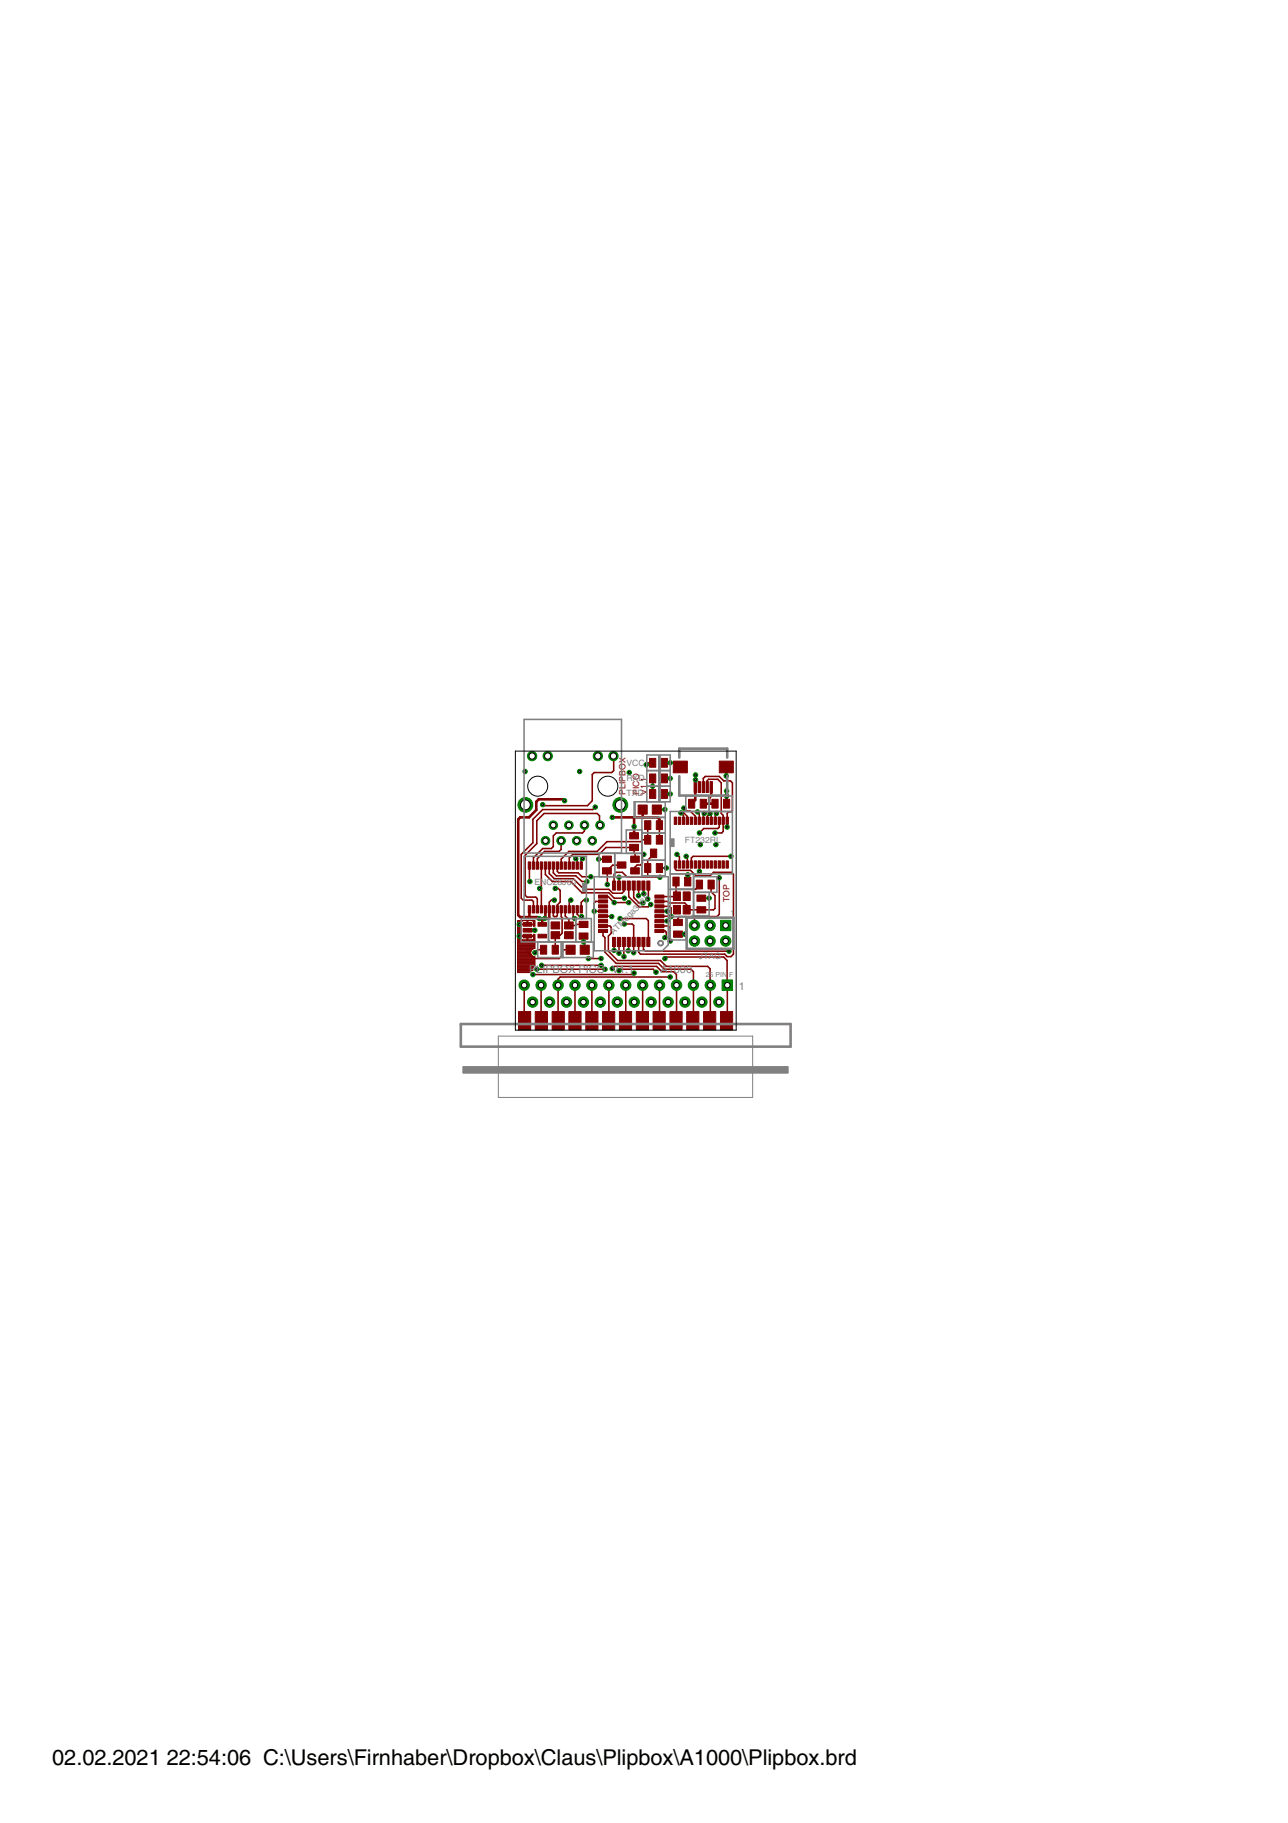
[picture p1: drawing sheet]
<svg xmlns="http://www.w3.org/2000/svg" width="210mm" height="297mm" viewBox="0 0 210 297" stroke-linecap="round" stroke-linejoin="round" font-family="sans-serif">
<defs><g id="words">
<g font-size="4.1">
<text x="8.5" y="287.5">02.02.2021</text>
<text x="27.2" y="287.5">22:54:06 C:\Users\Firnhaber\Dropbox\Claus\Plipbox\A1000\Plipbox.brd</text>
</g>
<g font-size="2.1" fill="#808080">
<text x="86.2" y="158.6">PLIPBOX PICO V1.1</text>
<text x="107.6" y="158.6">A1000</text>
<text x="120.4" y="161.3">1</text>
</g>
<g font-size="1.6" fill="#808080">
<text x="102.1" y="124.8">VCC</text>
<text x="102.1" y="127.3">RXD</text>
<text x="102.1" y="129.8">TXD</text>
<text x="111.6" y="137.3">FT232RL</text>
<text x="87.1" y="144.1">ENC28J60</text>
<text x="100" y="152.3" transform="rotate(-45 100 152.3)">ATMega328P</text>
<text x="113.9" y="156.2">JTAG</text>
</g>
<g font-size="1.6" fill="#800000">
<text x="101.9" y="129.5" transform="rotate(-90 101.9 129.5)">PLIPBOX</text>
<text x="104.1" y="129.5" transform="rotate(-90 104.1 129.5)">PICO</text>
<text x="105.4" y="129.5" transform="rotate(-90 105.4 129.5)">V1.1</text>
<text x="118.9" y="147" transform="rotate(-90 118.9 147)">TOP</text>
</g>
<g font-size="1.3" fill="#808080">
<text x="119.1" y="149">1</text>
<text x="115" y="159.1">25 PIN</text>
<text x="118.8" y="159.1">F</text>
</g>
</g></defs>
<g fill="#800000" stroke="#800000" stroke-width=".16">
<path d="M112.2 130.2h1v1.5h-1z"/>
<path d="M114.1 130.2h1v1.5h-1z"/>
<path d="M116 130.2h1v1.5h-1z"/>
<path d="M117.9 130.2h1v1.5h-1z"/>
<path d="M94.6 154h1.4v1.5h-1.4z"/>
<path d="M92.2 154h1.5v1.5h-1.5z"/>
<path d="M107.8 126.1h1v1.5h-1z"/>
<path d="M105.9 126.1h1v1.5h-1z"/>
<path d="M107.8 128.7h1v1.4h-1z"/>
<path d="M105.9 128.7h1v1.4h-1z"/>
<path d="M107.8 123.6h1v1.4h-1z"/>
<path d="M105.9 123.6h1v1.4h-1z"/>
<path d="M109.8 151.7h1.4v1h-1.4z"/>
<path d="M109.8 149.8h1.4v1h-1.4z"/>
<path d="M113.5 143.4h1v1.4h-1z"/>
<path d="M115.4 143.4h1v1.4h-1z"/>
<path d="M111.6 142.9h1v1.5h-1z"/>
<path d="M109.7 142.9h1v1.5h-1z"/>
<path d="M113.6 145.8h1.4v1.1h-1.4z"/>
<path d="M113.6 147.7h1.4v1.1h-1.4z"/>
<path d="M109.7 147.5h1.2v1.4h-1.2z"/>
<path d="M109.7 145.3h1.2v1.4h-1.2z"/>
<path d="M111.3 147.5h1.2v1.4h-1.2z"/>
<path d="M111.3 145.3h1.2v1.4h-1.2z"/>
<path d="M94.5 140.4h.4v1.2h-.4z"/>
<path d="M93.9 140.4h.4v1.2h-.4z"/>
<path d="M93.2 140.4h.4v1.2h-.4z"/>
<path d="M86.1 147.6h.4v1.2h-.4z"/>
<path d="M92.6 140.4h.4v1.2h-.4z"/>
<path d="M91.9 140.4h.4v1.2h-.4z"/>
<path d="M91.3 140.4h.4v1.2h-.4z"/>
<path d="M90.6 140.4h.4v1.2h-.4z"/>
<path d="M90 140.4h.4v1.2h-.4z"/>
<path d="M89.3 140.4h.4v1.2h-.4z"/>
<path d="M88.7 140.4h.4v1.2h-.4z"/>
<path d="M88 140.4h.4v1.2h-.4z"/>
<path d="M87.4 140.4h.4v1.2h-.4z"/>
<path d="M86.7 140.4h.4v1.2h-.4z"/>
<path d="M86.1 140.4h.4v1.2h-.4z"/>
<path d="M86.7 147.6h.4v1.2h-.4z"/>
<path d="M87.4 147.6h.4v1.2h-.4z"/>
<path d="M88 147.6h.4v1.2h-.4z"/>
<path d="M88.7 147.6h.4v1.2h-.4z"/>
<path d="M89.3 147.6h.4v1.2h-.4z"/>
<path d="M90 147.6h.4v1.2h-.4z"/>
<path d="M90.6 147.6h.4v1.2h-.4z"/>
<path d="M91.3 147.6h.4v1.2h-.4z"/>
<path d="M91.9 147.6h.4v1.2h-.4z"/>
<path d="M92.6 147.6h.4v1.2h-.4z"/>
<path d="M93.2 147.6h.4v1.2h-.4z"/>
<path d="M93.9 147.6h.4v1.2h-.4z"/>
<path d="M94.5 147.6h.4v1.2h-.4z"/>
<path d="M94.4 152h1.4v1h-1.4z"/>
<path d="M94.4 150.1h1.4v1h-1.4z"/>
<path d="M88.1 154h1v1.5h-1z"/>
<path d="M90 154h1v1.5h-1z"/>
<path d="M89.8 150.2h1.4v1.2h-1.4z"/>
<path d="M92 150.2h1.4v1.2h-1.4z"/>
<path d="M89.8 151.8h1.4v1.2h-1.4z"/>
<path d="M92 151.8h1.4v1.2h-1.4z"/>
<path d="M106 138.3h1v1.4h-1z"/>
<path d="M105.1 136.1h1v1.4h-1z"/>
<path d="M107 136.1h1v1.4h-1z"/>
<path d="M107 133.7h1v1.5h-1z"/>
<path d="M105.1 133.7h1v1.5h-1z"/>
<path d="M107 140.7h1v1.5h-1z"/>
<path d="M105.1 140.7h1v1.5h-1z"/>
<path d="M100.6 140.4h1.4v1.1h-1.4z"/>
<path d="M102.8 139.5h1.4v1h-1.4z"/>
<path d="M102.8 141.4h1.4v1h-1.4z"/>
<path d="M102.6 135.7h1.5v1h-1.5z"/>
<path d="M102.6 137.6h1.5v1h-1.5z"/>
<path d="M98.2 139.5h1.4v1h-1.4z"/>
<path d="M98.2 141.4h1.4v1h-1.4z"/>
<path d="M109.9 140.3h.4v1.2h-.4z"/>
<path d="M110.5 140.3h.4v1.2h-.4z"/>
<path d="M111.2 140.3h.4v1.2h-.4z"/>
<path d="M118.3 133.1h.4v1.2h-.4z"/>
<path d="M111.8 140.3h.4v1.2h-.4z"/>
<path d="M112.5 140.3h.4v1.2h-.4z"/>
<path d="M113.1 140.3h.4v1.2h-.4z"/>
<path d="M113.8 140.3h.4v1.2h-.4z"/>
<path d="M114.4 140.3h.4v1.2h-.4z"/>
<path d="M115.1 140.3h.4v1.2h-.4z"/>
<path d="M115.7 140.3h.4v1.2h-.4z"/>
<path d="M116.4 140.3h.4v1.2h-.4z"/>
<path d="M117 140.3h.4v1.2h-.4z"/>
<path d="M117.7 140.3h.3v1.2h-.3z"/>
<path d="M118.3 140.3h.4v1.2h-.4z"/>
<path d="M117.7 133.1h.3v1.2h-.3z"/>
<path d="M117 133.1h.4v1.2h-.4z"/>
<path d="M116.4 133.1h.4v1.2h-.4z"/>
<path d="M115.7 133.1h.4v1.2h-.4z"/>
<path d="M115.1 133.1h.4v1.2h-.4z"/>
<path d="M114.4 133.1h.4v1.2h-.4z"/>
<path d="M113.8 133.1h.4v1.2h-.4z"/>
<path d="M113.1 133.1h.4v1.2h-.4z"/>
<path d="M112.5 133.1h.4v1.2h-.4z"/>
<path d="M111.8 133.1h.4v1.2h-.4z"/>
<path d="M111.2 133.1h.4v1.2h-.4z"/>
<path d="M110.5 133.1h.4v1.2h-.4z"/>
<path d="M109.9 133.1h.4v1.2h-.4z"/>
<path d="M114.4 127.4h.4v1.7h-.4z"/>
<path d="M113.8 127.4h.4v1.7h-.4z"/>
<path d="M113.1 127.4h.4v1.7h-.4z"/>
<path d="M115.1 127.4h.3v1.7h-.3z"/>
<path d="M115.7 127.4h.4v1.7h-.4z"/>
<path d="M117.2 124h2.3v1.9h-2.3z"/>
<path d="M109.7 124h2.3v1.9h-2.3z"/>
<path d="M106.7 151.4h1.5v.5h-1.5z"/>
<path d="M106.7 150.6h1.5v.5h-1.5z"/>
<path d="M106.7 149.8h1.5v.5h-1.5z"/>
<path d="M106.7 149h1.5v.5h-1.5z"/>
<path d="M106.7 148.2h1.5v.5h-1.5z"/>
<path d="M106.7 147.4h1.5v.5h-1.5z"/>
<path d="M106.7 146.6h1.5v.5h-1.5z"/>
<path d="M106.7 145.8h1.5v.5h-1.5z"/>
<path d="M105.4 143.6h.5v1.4h-.5z"/>
<path d="M104.6 143.6h.5v1.4h-.5z"/>
<path d="M103.8 143.6h.5v1.4h-.5z"/>
<path d="M103 143.6h.5v1.4h-.5z"/>
<path d="M102.2 143.6h.5v1.4h-.5z"/>
<path d="M101.4 143.6h.5v1.4h-.5z"/>
<path d="M100.6 143.6h.5v1.4h-.5z"/>
<path d="M99.8 143.6h.5v1.4h-.5z"/>
<path d="M97.5 145.8h1.5v.5h-1.5z"/>
<path d="M97.5 146.6h1.5v.5h-1.5z"/>
<path d="M97.5 147.4h1.5v.5h-1.5z"/>
<path d="M97.5 148.2h1.5v.5h-1.5z"/>
<path d="M97.5 149h1.5v.5h-1.5z"/>
<path d="M97.5 149.8h1.5v.5h-1.5z"/>
<path d="M97.5 150.6h1.5v.5h-1.5z"/>
<path d="M97.5 151.4h1.5v.5h-1.5z"/>
<path d="M99.8 152.7h.5v1.5h-.5z"/>
<path d="M100.6 152.7h.5v1.5h-.5z"/>
<path d="M101.4 152.7h.5v1.5h-.5z"/>
<path d="M102.2 152.7h.5v1.5h-.5z"/>
<path d="M103 152.7h.5v1.5h-.5z"/>
<path d="M103.8 152.7h.5v1.5h-.5z"/>
<path d="M104.6 152.7h.5v1.5h-.5z"/>
<path d="M105.4 152.7h.5v1.5h-.5z"/>
<path d="M106.3 131.2h1.5v1.5h-1.5z"/>
<path d="M104 131.2h1.5v1.5h-1.5z"/>
<path d="M87.7 152.2h1.4v.6h-1.4z"/>
<path d="M85.3 151.3h1.4v.6h-1.4z"/>
<path d="M85.3 150.3h1.4v.6h-1.4z"/>
<path d="M87.7 150.3h1.4v.6h-1.4z"/>
<path d="M85.3 152.2h1.4v.6h-1.4z"/>
<path d="M95.5 164.8h2v3h-2z"/>
<path d="M92.7 164.8h2v3h-2z"/>
<path d="M90 164.8h2v3h-2z"/>
<path d="M87.2 164.8h2v3h-2z"/>
<path d="M84.5 164.8h2v3h-2z"/>
<path d="M98.2 164.8h2v3h-2z"/>
<path d="M100.9 164.8h2v3h-2z"/>
<path d="M103.7 164.8h2v3h-2z"/>
<path d="M106.4 164.8h2v3h-2z"/>
<path d="M109.2 164.8h2v3h-2z"/>
<path d="M111.9 164.8h2v3h-2z"/>
<path d="M114.7 164.8h1.9v3h-1.9z"/>
<path d="M117.4 164.8h2v3h-2z"/>
</g>
<g fill="none" stroke="#800000" stroke-width=".25">
<path d="M91.4 137v1.4l-.3 .3h-2.3l-1.2 1.2v1.1M93.8 139.9l.3 .2v.9M94.9 139.9l-.2 .2v.9M95.2 134.5v.9l-.3 .3h-4.2l-.5 .5v1.7l-.3 .4h-1.5l-1.5 1.5v1.2M97 131.5l-.4 .4h-8.2l-1.6 1.6v3.8l-1.9 1.9v7.1l.4 .4h1.4l.2 .2v1.3M97.6 140h1.3M97.8 134.5l-.1-1.6-.4-.4h-8.6l-1.2 1.2v3.8l-1.9 1.9v6.5l.3 .3h1.4l.3 .2v1.8M100 123.2v2.4l-.3 .3h-2.9l-.3 .3v4.3l-.8 .8h-7.1l-.2-.2M103.5 140h.1M103.5 140l-.2-1.9h-4.6l-1.1 1.1h-4.3l-.5 .6v1.2M104.9 139.2l-.2 .2v1.2l-.3 .3h-.6l-.3 .4v.6M105.6 134.5v2.3"/>
<path d="M105.6 136.8h-.8l-.3 .3h-5.6l-1.6 1.6h-4.6l-1.2 1.3v1M105.6 136.8v.1M106.4 126.8v2.6M106.4 124.3h-.8l-.3 .3M106.5 139v.2l-.9 1v2.7M107 131.9h1.4M107.5 134.5v2.3M107.5 136.8v.1M108.3 124.3h2.5l.1 .7M108.3 126.8h.9M108.3 129.4h.9M110.3 139.2l.4 .4v1.3"/>
<path d="M111.4 133.7v-.8l-.4-.4h.4l.6 .5v.7M111.4 131.7l.5 .4h.6l.8 .9v.7M111.8 139.5l.2 .2v1.2M113.7 132.3l.3 .3v1.1M114.6 128.2v-1.4l.3-.3h2.3l.7 .7h1.1l.4 .4v4.5l-.3 .2h-.4l-.2 .2v2.3M114.8 132.5l-.2 .2v1M115.3 128.2v-1l.2-.2h1.5l.5 .6v4.9l.4 .4v2.6l-.3 .2h-1.1M115.3 133.7v-.7l.4-.5 .2 .2v1M116.8 132.5l-.2 .2v1M117.2 133.7v1.1l-.2 .2h-2.3l-.7 .7M119.1 139.5h-6.2l-.2 .3v1.1M86.3 149.4h.1"/>
<path d="M86.3 141v2.6h.1M87.2 151.6h.1M87.5 157.9h11.1M87.9 144.8h.3M88.2 141v7.2M88.3 157.3h9.7M88.6 154.7h-1l-.4 .5M88.9 141v1.5l1.1 1.1h3l1.8 1.9h4.4l.9 .8h1.6M88.9 149.6l-.1 .1M89.5 141v1.3l.8 .9h3.1l1.8 1.7h4l.7 .6h1.5l.3-.3v-.9M90.2 141v1.2l.5 .5h3.1l1 .9h.9M90.3 146.7h-.4l-.4 .3v1.2"/>
<path d="M90.5 144.8h.5l.3 .3v1.9l-.5 .4v1.8l-.1 .2h-.4l-.1-.2v-1M90.5 152.4v2.3M90.5 152.4h.1M90.8 141v1l.3 .2h3.1l.6 .7h1.5M91.5 148.2v1.2l.1 .1v2.6l-.3 .3h-.8M92.1 148.2v1l.6 .6v1l2.4-.2M93 154.7h-1.1l-.3 .4v.6l-.5 .5h-4l-1.1-1.1M93 146.7l-.2 .2v1.3M93.4 148.2v1.2l.3 .3M94.1 148.2v.8l.4 .4h.3M95.1 152.5v1l.2 .2v1M95.6 146.7h-.5l-.4 .3v1.2"/>
<path d="M95.9 156.2h2.1M96.8 148.5h1.5M96.8 148.5h.1M98.3 150.9h1.1l.2 .2v1l-.5 .4v2.5l1.5 1.5h7l1 1h6.7l.4 .3 .1 8.4-.1 .1M98.3 146.9h-1.2l-.3 .2v1.4M98.3 149.3l1.4 .1M98.3 146.1h.8l1 1h2.4M98.3 151.7v.8l.3 .3v2.4l1.8 1.8h6.9l1 .9h4.3l.4 .4v7.9l-.1 .1M99.8 157.8l.4-.3h6.8l.9 .8h1.9l.4 .5 .1 7.4-.1 .1M100.1 153.5v1.4M100.9 158.2l.2-.3h5.3l.5 .5M100.9 153.5v1.8"/>
<path d="M100.9 143v1.3M101 149.7h4.3l.4 .3v3.5M101.3 141h-1.5l-.9 .9 .1 2.2M101.3 140.9v.1M101.7 153.5v2.4M101.7 150.6h1.3l.3 .2v4.4M102.5 144.3v1.8l1.6 1.7h1.5l.4-.4M102.5 153.5l-.1 1.4M103.3 144.3v2l.8 .8h.7M103.3 158.6l-.2 .2h-16.3M104.1 144.3v1.6M104.9 144.3v1.3"/>
<path d="M104.9 153.5v1.2l.3 .3h13.6M105.7 144.3v2.1l-.1 .1M107.5 150.9h1.4l.3 .3v2.1M107.5 148.5h1.3M107.5 141.4h1.1M107.5 147.7h1.6l.3 .2v1.5M107.5 149.3h1.9M107.5 151.7h.9l.2 .2v.6l-.2 .3M107.5 142.9h-5.3l-.8-.8h-1l-.3 .4v1.8M108.4 156.2l.2-.3h9.3l.6 .6v9.7l-.1 .1M108.7 150.1h.1h-1.3M109.2 159.2h-17.9l-.3 .3v6.8"/>
<path d="M110.1 140.9v.7l.1 .2h2.3l.9 .9h2.3l.6-.6h2.9l.3 .4v13l-.4 .4h-.6l-.4-.4h-13.7l-.3-.3v-1.7M110.2 143.6v1.9l.1 .2v.4h-2.8M110.5 152.2h1.1M112.1 142.5v1.1M113.2 149.4v1.4M114 140.9v1.1M114 144.1l-.7 .8h-3.1M114.3 146.3h1.3M115.9 144.1v1.2l.6 .6v2.1l-.2 .3h-4.4v-.9l-.3-.3h-2.5l-.3-.2h-1.3M117.2 143v6l-.4 .4h-6.1l-.2 .2v.7M85.4 160.5l.1 5.8M88.2 160.5v5.8"/>
<path d="M93.7 160.5v5.8M96.5 160.5v5.8M99.2 160.5v5.8M102.5 160l-.5 .5-.1 5.8M104.7 160.5v5.8M107.5 160.5l-.1 5.8M110.2 160.5h.1"/>
</g>
<g fill="none" stroke="#800000" stroke-width=".42">
<path d="M92 130.5l-.2-.3h-4l-.4 .4v1.4l-1.2 1.2h-1.4l-.3 .3v15.6l.3 .3h2.8l.3 .3h1.5l.1-.2v-1.3M99.8 133.2h7.3l.4 .3v1M103.3 133.2v3M104.7 131.9l.1 1.3M113.3 126.3v4l-.6 .7M114.6 131h1.9M115.9 128.2v1.4l-.3 .4v1M118.4 125v1.4M118.4 126.4h-.1M118.4 128.9v2.1M86.3 148.2v1.2M88.4 149.7v.9"/>
<path d="M88.9 148.2v1.4"/>
</g>
<g fill="none" stroke="#800000" stroke-width=".16">
<path d="M84.3 150.9h.6M84.3 150.5h2.9M84.3 152.4l1.6 .1v.6l-.9-.1M84.3 152.3h.6M84.3 155.9h2.7M84.3 158.4h2M84.3 158.3h2.1M84.3 158.2h2.1M84.3 158.2h2.4M84.3 158.1h2.5M84.3 158h2.5M84.3 157.9h2.5"/>
<path d="M84.3 157.8h2.5M84.3 157.7h2.6M84.3 157.6h2.6M84.3 157.5h2.7M84.3 157.4h2.8M84.3 157.3h2.9M84.3 157.2h2.9M84.3 157.1h2.9M84.3 157h2.9M84.3 156.9h2.9M84.3 156.8h2.9M84.3 156.7h2.9"/>
<path d="M84.3 156.6h2.9M84.3 156.5h2.9M84.3 156.4h2.9M84.3 156.3h2.9M84.3 156.1h2.9M84.3 156h2.9M84.3 155.8h2.5M84.3 155.7h2.4M84.3 155.6h2.3M84.3 155.5h2.3M84.3 155.4h2.2M84.3 155.3h2.2"/>
<path d="M84.3 155.2h2.2M84.3 155.1h2.2M84.3 155h2.2M84.3 154.9h2.3M84.3 154.8h2.3M84.3 154.7h2.4M84.3 154.6h2.6M84.3 154.5h2.9M84.3 154.4h2.9M84.3 154.3h2.9M84.3 154.2h2.9M84.3 154.1h2.9"/>
<path d="M84.3 154h2.9M84.3 153.9h2.9M84.3 153.8h2.9M84.3 153.7h2.9M84.3 153.6h2.9M84.3 153.5h2.9M84.3 153.4h2.9M84.3 153.3h2.9M84.3 153.2h2.9M84.3 153.1h.8M84.3 153h.7M84.3 152.9h.7"/>
<path d="M84.3 152.8h.6M84.3 152.7h.6M84.3 152.6h.6M84.3 152.5h1.6M84.3 152.1h.7M84.3 152h.6M84.3 151.9h.6M84.3 151.8h.6M84.3 151.7h.6M84.3 151.6h.6M84.3 151.5h.6M84.3 151.4h.6"/>
<path d="M84.3 151.3h.6M84.3 151.2h.6M84.3 151.1h.7M84.3 151h.7M84.3 150.8h.6M84.3 150.7h.6M84.3 150.6h1.6M84.3 150.5h.6M84.3 150.3h.6M84.3 150.3h.7M84.3 150.2h.7M84.3 150.1h.8"/>
<path d="M84.9 150.6l.1-.4 .1-.2h.8v.7h-1v.3M84.9 151l.1 .1M85 151.1v1M85 152.1l-.1 .4M85.9 153.1h.1M85.9 153h.1M85.9 152.9h.1M85.9 152.8h.1M85.9 152.7h.1M85.9 152.6h.1M85.9 150.5h.1M85.9 150.3h.1"/>
<path d="M85.9 150.2h.1M85.9 150.1h.1M86 152.5h1.2M86 150.6h1.2M86.5 155.1a.66 .66 0 0 0 .7 .8v1.4l-.4 .5M86.8 157.8v.3M86.8 158.1l-.3 .1M86.8 153.1h.4M86.8 150.1h.4M86.9 153h.3M86.9 150.2h.3M87 150.9h.2v-.9h-2.9v8.5h2l.2-.3"/>
<path d="M87 152.3h.2v2.3a.68 .68 0 0 0-.7 .5M87 150.6l-.1-.5-.9-.1v.7h1v.2M87 152.9h.2M87 152.8h.2M87 152.7h.2M87 152.6h.2M87 152.3h.2M87 150.8h.2M87 150.7h.2M87 150.5h.2M87 150.3h.2M87 152.3v.2"/>
<path d="M87.2 152.4l-1.2 .1v.6h.8l.2-.1v-.4h-2.1l.1 .4"/>
</g>
<path d="M86 151.6h1.2" fill="none" stroke="#800000" stroke-width=".61"/>
<path d="M117.4 149.9h1.7v1.7h-1.7z" fill="#008000" stroke="#008000" stroke-width=".16"/>
<circle cx="118.3" cy="150.8" r=".44" fill="#fff" stroke="#000" stroke-width=".16"/>
<circle cx="118.3" cy="153.3" r=".85" fill="#008000" stroke="#008000" stroke-width=".16"/>
<circle cx="118.3" cy="153.3" r=".44" fill="#fff" stroke="#000" stroke-width=".16"/>
<circle cx="115.7" cy="150.8" r=".85" fill="#008000" stroke="#008000" stroke-width=".16"/>
<circle cx="115.7" cy="150.8" r=".44" fill="#fff" stroke="#000" stroke-width=".16"/>
<circle cx="115.7" cy="153.3" r=".85" fill="#008000" stroke="#008000" stroke-width=".16"/>
<circle cx="115.7" cy="153.3" r=".44" fill="#fff" stroke="#000" stroke-width=".16"/>
<circle cx="113.2" cy="150.8" r=".85" fill="#008000" stroke="#008000" stroke-width=".16"/>
<circle cx="113.2" cy="150.8" r=".44" fill="#fff" stroke="#000" stroke-width=".16"/>
<circle cx="113.2" cy="153.3" r=".85" fill="#008000" stroke="#008000" stroke-width=".16"/>
<circle cx="113.2" cy="153.3" r=".44" fill="#fff" stroke="#000" stroke-width=".16"/>
<circle cx="97.4" cy="123.2" r=".76" fill="#008000" stroke="#008000" stroke-width=".16"/>
<circle cx="97.4" cy="123.2" r=".51" fill="#fff" stroke="#000" stroke-width=".16"/>
<circle cx="89.3" cy="123.2" r=".76" fill="#008000" stroke="#008000" stroke-width=".16"/>
<circle cx="89.3" cy="123.2" r=".51" fill="#fff" stroke="#000" stroke-width=".16"/>
<circle cx="100" cy="123.2" r=".76" fill="#008000" stroke="#008000" stroke-width=".16"/>
<circle cx="100" cy="123.2" r=".51" fill="#fff" stroke="#000" stroke-width=".16"/>
<circle cx="86.7" cy="123.2" r=".76" fill="#008000" stroke="#008000" stroke-width=".16"/>
<circle cx="86.7" cy="123.2" r=".51" fill="#fff" stroke="#000" stroke-width=".16"/>
<circle cx="88.9" cy="137" r=".7" fill="#008000" stroke="#008000" stroke-width=".16"/>
<circle cx="88.9" cy="137" r=".44" fill="#fff" stroke="#000" stroke-width=".16"/>
<circle cx="91.4" cy="137" r=".7" fill="#008000" stroke="#008000" stroke-width=".16"/>
<circle cx="91.4" cy="137" r=".44" fill="#fff" stroke="#000" stroke-width=".16"/>
<circle cx="94" cy="137" r=".7" fill="#008000" stroke="#008000" stroke-width=".16"/>
<circle cx="94" cy="137" r=".44" fill="#fff" stroke="#000" stroke-width=".16"/>
<circle cx="96.5" cy="137" r=".7" fill="#008000" stroke="#008000" stroke-width=".16"/>
<circle cx="96.5" cy="137" r=".44" fill="#fff" stroke="#000" stroke-width=".16"/>
<circle cx="97.8" cy="134.5" r=".7" fill="#008000" stroke="#008000" stroke-width=".16"/>
<circle cx="97.8" cy="134.5" r=".44" fill="#fff" stroke="#000" stroke-width=".16"/>
<circle cx="95.2" cy="134.5" r=".7" fill="#008000" stroke="#008000" stroke-width=".16"/>
<circle cx="95.2" cy="134.5" r=".44" fill="#fff" stroke="#000" stroke-width=".16"/>
<circle cx="92.7" cy="134.5" r=".7" fill="#008000" stroke="#008000" stroke-width=".16"/>
<circle cx="92.7" cy="134.5" r=".44" fill="#fff" stroke="#000" stroke-width=".16"/>
<circle cx="90.2" cy="134.5" r=".7" fill="#008000" stroke="#008000" stroke-width=".16"/>
<circle cx="90.2" cy="134.5" r=".44" fill="#fff" stroke="#000" stroke-width=".16"/>
<circle cx="101.1" cy="131.1" r="1.21" fill="#008000" stroke="#008000" stroke-width=".16"/>
<circle cx="101.1" cy="131.1" r=".8" fill="#fff" stroke="#000" stroke-width=".16"/>
<circle cx="85.6" cy="131.1" r="1.21" fill="#008000" stroke="#008000" stroke-width=".16"/>
<circle cx="85.6" cy="131.1" r=".8" fill="#fff" stroke="#000" stroke-width=".16"/>
<circle cx="102" cy="160.5" r=".85" fill="#008000" stroke="#008000" stroke-width=".16"/>
<circle cx="102" cy="160.5" r=".44" fill="#fff" stroke="#000" stroke-width=".16"/>
<circle cx="104.7" cy="160.5" r=".85" fill="#008000" stroke="#008000" stroke-width=".16"/>
<circle cx="104.7" cy="160.5" r=".44" fill="#fff" stroke="#000" stroke-width=".16"/>
<circle cx="107.5" cy="160.5" r=".85" fill="#008000" stroke="#008000" stroke-width=".16"/>
<circle cx="107.5" cy="160.5" r=".44" fill="#fff" stroke="#000" stroke-width=".16"/>
<circle cx="110.3" cy="160.5" r=".85" fill="#008000" stroke="#008000" stroke-width=".16"/>
<circle cx="110.3" cy="160.5" r=".44" fill="#fff" stroke="#000" stroke-width=".16"/>
<circle cx="113" cy="160.5" r=".85" fill="#008000" stroke="#008000" stroke-width=".16"/>
<circle cx="113" cy="160.5" r=".44" fill="#fff" stroke="#000" stroke-width=".16"/>
<circle cx="115.8" cy="160.5" r=".85" fill="#008000" stroke="#008000" stroke-width=".16"/>
<circle cx="115.8" cy="160.5" r=".44" fill="#fff" stroke="#000" stroke-width=".16"/>
<path d="M117.7 159.7h1.7v1.7h-1.7z" fill="#008000" stroke="#008000" stroke-width=".16"/>
<circle cx="118.5" cy="160.5" r=".44" fill="#fff" stroke="#000" stroke-width=".16"/>
<circle cx="85.4" cy="160.5" r=".85" fill="#008000" stroke="#008000" stroke-width=".16"/>
<circle cx="85.4" cy="160.5" r=".44" fill="#fff" stroke="#000" stroke-width=".16"/>
<circle cx="88.2" cy="160.5" r=".85" fill="#008000" stroke="#008000" stroke-width=".16"/>
<circle cx="88.2" cy="160.5" r=".44" fill="#fff" stroke="#000" stroke-width=".16"/>
<circle cx="91" cy="160.5" r=".85" fill="#008000" stroke="#008000" stroke-width=".16"/>
<circle cx="91" cy="160.5" r=".44" fill="#fff" stroke="#000" stroke-width=".16"/>
<circle cx="93.7" cy="160.5" r=".85" fill="#008000" stroke="#008000" stroke-width=".16"/>
<circle cx="93.7" cy="160.5" r=".44" fill="#fff" stroke="#000" stroke-width=".16"/>
<circle cx="96.5" cy="160.5" r=".85" fill="#008000" stroke="#008000" stroke-width=".16"/>
<circle cx="96.5" cy="160.5" r=".44" fill="#fff" stroke="#000" stroke-width=".16"/>
<circle cx="99.2" cy="160.5" r=".85" fill="#008000" stroke="#008000" stroke-width=".16"/>
<circle cx="99.2" cy="160.5" r=".44" fill="#fff" stroke="#000" stroke-width=".16"/>
<circle cx="86.8" cy="163.3" r=".85" fill="#008000" stroke="#008000" stroke-width=".16"/>
<circle cx="86.8" cy="163.3" r=".44" fill="#fff" stroke="#000" stroke-width=".16"/>
<circle cx="89.6" cy="163.3" r=".85" fill="#008000" stroke="#008000" stroke-width=".16"/>
<circle cx="89.6" cy="163.3" r=".44" fill="#fff" stroke="#000" stroke-width=".16"/>
<circle cx="92.3" cy="163.3" r=".85" fill="#008000" stroke="#008000" stroke-width=".16"/>
<circle cx="92.3" cy="163.3" r=".44" fill="#fff" stroke="#000" stroke-width=".16"/>
<circle cx="95.1" cy="163.3" r=".85" fill="#008000" stroke="#008000" stroke-width=".16"/>
<circle cx="95.1" cy="163.3" r=".44" fill="#fff" stroke="#000" stroke-width=".16"/>
<circle cx="97.8" cy="163.3" r=".85" fill="#008000" stroke="#008000" stroke-width=".16"/>
<circle cx="97.8" cy="163.3" r=".44" fill="#fff" stroke="#000" stroke-width=".16"/>
<circle cx="100.6" cy="163.3" r=".85" fill="#008000" stroke="#008000" stroke-width=".16"/>
<circle cx="100.6" cy="163.3" r=".44" fill="#fff" stroke="#000" stroke-width=".16"/>
<circle cx="103.4" cy="163.3" r=".85" fill="#008000" stroke="#008000" stroke-width=".16"/>
<circle cx="103.4" cy="163.3" r=".44" fill="#fff" stroke="#000" stroke-width=".16"/>
<circle cx="106.1" cy="163.3" r=".85" fill="#008000" stroke="#008000" stroke-width=".16"/>
<circle cx="106.1" cy="163.3" r=".44" fill="#fff" stroke="#000" stroke-width=".16"/>
<circle cx="108.9" cy="163.3" r=".85" fill="#008000" stroke="#008000" stroke-width=".16"/>
<circle cx="108.9" cy="163.3" r=".44" fill="#fff" stroke="#000" stroke-width=".16"/>
<circle cx="111.6" cy="163.3" r=".85" fill="#008000" stroke="#008000" stroke-width=".16"/>
<circle cx="111.6" cy="163.3" r=".44" fill="#fff" stroke="#000" stroke-width=".16"/>
<circle cx="114.4" cy="163.3" r=".85" fill="#008000" stroke="#008000" stroke-width=".16"/>
<circle cx="114.4" cy="163.3" r=".44" fill="#fff" stroke="#000" stroke-width=".16"/>
<circle cx="117.2" cy="163.3" r=".85" fill="#008000" stroke="#008000" stroke-width=".16"/>
<circle cx="117.2" cy="163.3" r=".44" fill="#fff" stroke="#000" stroke-width=".16"/>
<circle cx="109.2" cy="159.2" r=".36" fill="#008000" stroke="#008000" stroke-width=".16"/>
<circle cx="109.2" cy="159.2" r=".15" fill="#fff" stroke="#000" stroke-width=".16"/>
<circle cx="109.2" cy="153.3" r=".36" fill="#008000" stroke="#008000" stroke-width=".16"/>
<circle cx="109.2" cy="153.3" r=".15" fill="#fff" stroke="#000" stroke-width=".16"/>
<circle cx="105.6" cy="146.5" r=".36" fill="#008000" stroke="#008000" stroke-width=".16"/>
<circle cx="105.6" cy="146.5" r=".15" fill="#fff" stroke="#000" stroke-width=".16"/>
<circle cx="98" cy="157.3" r=".36" fill="#008000" stroke="#008000" stroke-width=".16"/>
<circle cx="98" cy="157.3" r=".15" fill="#fff" stroke="#000" stroke-width=".16"/>
<circle cx="88.3" cy="157.3" r=".36" fill="#008000" stroke="#008000" stroke-width=".16"/>
<circle cx="88.3" cy="157.3" r=".15" fill="#fff" stroke="#000" stroke-width=".16"/>
<circle cx="106" cy="147.4" r=".36" fill="#008000" stroke="#008000" stroke-width=".16"/>
<circle cx="106" cy="147.4" r=".15" fill="#fff" stroke="#000" stroke-width=".16"/>
<circle cx="98.6" cy="157.9" r=".36" fill="#008000" stroke="#008000" stroke-width=".16"/>
<circle cx="98.6" cy="157.9" r=".15" fill="#fff" stroke="#000" stroke-width=".16"/>
<circle cx="87.5" cy="157.9" r=".36" fill="#008000" stroke="#008000" stroke-width=".16"/>
<circle cx="87.5" cy="157.9" r=".15" fill="#fff" stroke="#000" stroke-width=".16"/>
<circle cx="100.1" cy="154.9" r=".36" fill="#008000" stroke="#008000" stroke-width=".16"/>
<circle cx="100.1" cy="154.9" r=".15" fill="#fff" stroke="#000" stroke-width=".16"/>
<circle cx="99.8" cy="157.8" r=".36" fill="#008000" stroke="#008000" stroke-width=".16"/>
<circle cx="99.8" cy="157.8" r=".15" fill="#fff" stroke="#000" stroke-width=".16"/>
<circle cx="100.9" cy="155.3" r=".36" fill="#008000" stroke="#008000" stroke-width=".16"/>
<circle cx="100.9" cy="155.3" r=".15" fill="#fff" stroke="#000" stroke-width=".16"/>
<circle cx="100.9" cy="158.2" r=".36" fill="#008000" stroke="#008000" stroke-width=".16"/>
<circle cx="100.9" cy="158.2" r=".15" fill="#fff" stroke="#000" stroke-width=".16"/>
<circle cx="106.9" cy="158.4" r=".36" fill="#008000" stroke="#008000" stroke-width=".16"/>
<circle cx="106.9" cy="158.4" r=".15" fill="#fff" stroke="#000" stroke-width=".16"/>
<circle cx="101.7" cy="155.9" r=".36" fill="#008000" stroke="#008000" stroke-width=".16"/>
<circle cx="101.7" cy="155.9" r=".15" fill="#fff" stroke="#000" stroke-width=".16"/>
<circle cx="102.4" cy="154.9" r=".36" fill="#008000" stroke="#008000" stroke-width=".16"/>
<circle cx="102.4" cy="154.9" r=".15" fill="#fff" stroke="#000" stroke-width=".16"/>
<circle cx="104.9" cy="145.6" r=".36" fill="#008000" stroke="#008000" stroke-width=".16"/>
<circle cx="104.9" cy="145.6" r=".15" fill="#fff" stroke="#000" stroke-width=".16"/>
<circle cx="104.1" cy="145.9" r=".36" fill="#008000" stroke="#008000" stroke-width=".16"/>
<circle cx="104.1" cy="145.9" r=".15" fill="#fff" stroke="#000" stroke-width=".16"/>
<circle cx="84.6" cy="152.5" r=".36" fill="#008000" stroke="#008000" stroke-width=".16"/>
<circle cx="84.6" cy="152.5" r=".15" fill="#fff" stroke="#000" stroke-width=".16"/>
<circle cx="96.8" cy="148.5" r=".36" fill="#008000" stroke="#008000" stroke-width=".16"/>
<circle cx="96.8" cy="148.5" r=".15" fill="#fff" stroke="#000" stroke-width=".16"/>
<circle cx="97.6" cy="140" r=".36" fill="#008000" stroke="#008000" stroke-width=".16"/>
<circle cx="97.6" cy="140" r=".15" fill="#fff" stroke="#000" stroke-width=".16"/>
<circle cx="102.6" cy="125.9" r=".36" fill="#008000" stroke="#008000" stroke-width=".16"/>
<circle cx="102.6" cy="125.9" r=".15" fill="#fff" stroke="#000" stroke-width=".16"/>
<circle cx="108.6" cy="141.4" r=".36" fill="#008000" stroke="#008000" stroke-width=".16"/>
<circle cx="108.6" cy="141.4" r=".15" fill="#fff" stroke="#000" stroke-width=".16"/>
<circle cx="115.7" cy="132.5" r=".36" fill="#008000" stroke="#008000" stroke-width=".16"/>
<circle cx="115.7" cy="132.5" r=".15" fill="#fff" stroke="#000" stroke-width=".16"/>
<circle cx="106.4" cy="128.1" r=".36" fill="#008000" stroke="#008000" stroke-width=".16"/>
<circle cx="106.4" cy="128.1" r=".15" fill="#fff" stroke="#000" stroke-width=".16"/>
<circle cx="118.4" cy="128.9" r=".36" fill="#008000" stroke="#008000" stroke-width=".16"/>
<circle cx="118.4" cy="128.9" r=".15" fill="#fff" stroke="#000" stroke-width=".16"/>
<circle cx="118.4" cy="129.7" r=".36" fill="#008000" stroke="#008000" stroke-width=".16"/>
<circle cx="118.4" cy="129.7" r=".15" fill="#fff" stroke="#000" stroke-width=".16"/>
<circle cx="111.8" cy="139.5" r=".36" fill="#008000" stroke="#008000" stroke-width=".16"/>
<circle cx="111.8" cy="139.5" r=".15" fill="#fff" stroke="#000" stroke-width=".16"/>
<circle cx="109.4" cy="149.4" r=".36" fill="#008000" stroke="#008000" stroke-width=".16"/>
<circle cx="109.4" cy="149.4" r=".15" fill="#fff" stroke="#000" stroke-width=".16"/>
<circle cx="111.6" cy="152.2" r=".36" fill="#008000" stroke="#008000" stroke-width=".16"/>
<circle cx="111.6" cy="152.2" r=".15" fill="#fff" stroke="#000" stroke-width=".16"/>
<circle cx="84.6" cy="150.6" r=".36" fill="#008000" stroke="#008000" stroke-width=".16"/>
<circle cx="84.6" cy="150.6" r=".15" fill="#fff" stroke="#000" stroke-width=".16"/>
<circle cx="104.8" cy="147.1" r=".36" fill="#008000" stroke="#008000" stroke-width=".16"/>
<circle cx="104.8" cy="147.1" r=".15" fill="#fff" stroke="#000" stroke-width=".16"/>
<circle cx="98" cy="156.2" r=".36" fill="#008000" stroke="#008000" stroke-width=".16"/>
<circle cx="98" cy="156.2" r=".15" fill="#fff" stroke="#000" stroke-width=".16"/>
<circle cx="95.9" cy="156.2" r=".36" fill="#008000" stroke="#008000" stroke-width=".16"/>
<circle cx="95.9" cy="156.2" r=".15" fill="#fff" stroke="#000" stroke-width=".16"/>
<circle cx="108.4" cy="152.8" r=".36" fill="#008000" stroke="#008000" stroke-width=".16"/>
<circle cx="108.4" cy="152.8" r=".15" fill="#fff" stroke="#000" stroke-width=".16"/>
<circle cx="108.4" cy="156.2" r=".36" fill="#008000" stroke="#008000" stroke-width=".16"/>
<circle cx="108.4" cy="156.2" r=".15" fill="#fff" stroke="#000" stroke-width=".16"/>
<circle cx="95.1" cy="153.5" r=".36" fill="#008000" stroke="#008000" stroke-width=".16"/>
<circle cx="95.1" cy="153.5" r=".15" fill="#fff" stroke="#000" stroke-width=".16"/>
<circle cx="87.2" cy="155.2" r=".36" fill="#008000" stroke="#008000" stroke-width=".16"/>
<circle cx="87.2" cy="155.2" r=".15" fill="#fff" stroke="#000" stroke-width=".16"/>
<circle cx="87.2" cy="151.6" r=".36" fill="#008000" stroke="#008000" stroke-width=".16"/>
<circle cx="87.2" cy="151.6" r=".15" fill="#fff" stroke="#000" stroke-width=".16"/>
<circle cx="87.9" cy="144.8" r=".36" fill="#008000" stroke="#008000" stroke-width=".16"/>
<circle cx="87.9" cy="144.8" r=".15" fill="#fff" stroke="#000" stroke-width=".16"/>
<circle cx="90.5" cy="144.8" r=".36" fill="#008000" stroke="#008000" stroke-width=".16"/>
<circle cx="90.5" cy="144.8" r=".15" fill="#fff" stroke="#000" stroke-width=".16"/>
<circle cx="99.7" cy="149.4" r=".36" fill="#008000" stroke="#008000" stroke-width=".16"/>
<circle cx="99.7" cy="149.4" r=".15" fill="#fff" stroke="#000" stroke-width=".16"/>
<circle cx="114" cy="142" r=".36" fill="#008000" stroke="#008000" stroke-width=".16"/>
<circle cx="114" cy="142" r=".15" fill="#fff" stroke="#000" stroke-width=".16"/>
<circle cx="115.6" cy="146.3" r=".36" fill="#008000" stroke="#008000" stroke-width=".16"/>
<circle cx="115.6" cy="146.3" r=".15" fill="#fff" stroke="#000" stroke-width=".16"/>
<circle cx="93.8" cy="139.9" r=".36" fill="#008000" stroke="#008000" stroke-width=".16"/>
<circle cx="93.8" cy="139.9" r=".15" fill="#fff" stroke="#000" stroke-width=".16"/>
<circle cx="94.5" cy="125.7" r=".36" fill="#008000" stroke="#008000" stroke-width=".16"/>
<circle cx="94.5" cy="125.7" r=".15" fill="#fff" stroke="#000" stroke-width=".16"/>
<circle cx="85.6" cy="125.7" r=".36" fill="#008000" stroke="#008000" stroke-width=".16"/>
<circle cx="85.6" cy="125.7" r=".15" fill="#fff" stroke="#000" stroke-width=".16"/>
<circle cx="109.2" cy="124.3" r=".36" fill="#008000" stroke="#008000" stroke-width=".16"/>
<circle cx="109.2" cy="124.3" r=".15" fill="#fff" stroke="#000" stroke-width=".16"/>
<circle cx="113.3" cy="127.1" r=".36" fill="#008000" stroke="#008000" stroke-width=".16"/>
<circle cx="113.3" cy="127.1" r=".15" fill="#fff" stroke="#000" stroke-width=".16"/>
<circle cx="118.3" cy="126.4" r=".36" fill="#008000" stroke="#008000" stroke-width=".16"/>
<circle cx="118.3" cy="126.4" r=".15" fill="#fff" stroke="#000" stroke-width=".16"/>
<circle cx="113.3" cy="126.3" r=".36" fill="#008000" stroke="#008000" stroke-width=".16"/>
<circle cx="113.3" cy="126.3" r=".15" fill="#fff" stroke="#000" stroke-width=".16"/>
<circle cx="116.8" cy="132.5" r=".36" fill="#008000" stroke="#008000" stroke-width=".16"/>
<circle cx="116.8" cy="132.5" r=".15" fill="#fff" stroke="#000" stroke-width=".16"/>
<circle cx="111" cy="132.5" r=".36" fill="#008000" stroke="#008000" stroke-width=".16"/>
<circle cx="111" cy="132.5" r=".15" fill="#fff" stroke="#000" stroke-width=".16"/>
<circle cx="114.8" cy="132.5" r=".36" fill="#008000" stroke="#008000" stroke-width=".16"/>
<circle cx="114.8" cy="132.5" r=".15" fill="#fff" stroke="#000" stroke-width=".16"/>
<circle cx="108.4" cy="131.9" r=".36" fill="#008000" stroke="#008000" stroke-width=".16"/>
<circle cx="108.4" cy="131.9" r=".15" fill="#fff" stroke="#000" stroke-width=".16"/>
<circle cx="108.7" cy="150.1" r=".36" fill="#008000" stroke="#008000" stroke-width=".16"/>
<circle cx="108.7" cy="150.1" r=".15" fill="#fff" stroke="#000" stroke-width=".16"/>
<circle cx="108.7" cy="148.5" r=".36" fill="#008000" stroke="#008000" stroke-width=".16"/>
<circle cx="108.7" cy="148.5" r=".15" fill="#fff" stroke="#000" stroke-width=".16"/>
<circle cx="114.1" cy="137.6" r=".36" fill="#008000" stroke="#008000" stroke-width=".16"/>
<circle cx="114.1" cy="137.6" r=".15" fill="#fff" stroke="#000" stroke-width=".16"/>
<circle cx="116.7" cy="137.6" r=".36" fill="#008000" stroke="#008000" stroke-width=".16"/>
<circle cx="116.7" cy="137.6" r=".15" fill="#fff" stroke="#000" stroke-width=".16"/>
<circle cx="112.1" cy="142.5" r=".36" fill="#008000" stroke="#008000" stroke-width=".16"/>
<circle cx="112.1" cy="142.5" r=".15" fill="#fff" stroke="#000" stroke-width=".16"/>
<circle cx="107.5" cy="142.9" r=".36" fill="#008000" stroke="#008000" stroke-width=".16"/>
<circle cx="107.5" cy="142.9" r=".15" fill="#fff" stroke="#000" stroke-width=".16"/>
<circle cx="100.9" cy="142.9" r=".36" fill="#008000" stroke="#008000" stroke-width=".16"/>
<circle cx="100.9" cy="142.9" r=".15" fill="#fff" stroke="#000" stroke-width=".16"/>
<circle cx="96.3" cy="142.9" r=".36" fill="#008000" stroke="#008000" stroke-width=".16"/>
<circle cx="96.3" cy="142.9" r=".15" fill="#fff" stroke="#000" stroke-width=".16"/>
<circle cx="102.5" cy="147.1" r=".36" fill="#008000" stroke="#008000" stroke-width=".16"/>
<circle cx="102.5" cy="147.1" r=".15" fill="#fff" stroke="#000" stroke-width=".16"/>
<circle cx="95.7" cy="143.6" r=".36" fill="#008000" stroke="#008000" stroke-width=".16"/>
<circle cx="95.7" cy="143.6" r=".15" fill="#fff" stroke="#000" stroke-width=".16"/>
<circle cx="100.1" cy="147.1" r=".36" fill="#008000" stroke="#008000" stroke-width=".16"/>
<circle cx="100.1" cy="147.1" r=".15" fill="#fff" stroke="#000" stroke-width=".16"/>
<circle cx="116.5" cy="135.7" r=".36" fill="#008000" stroke="#008000" stroke-width=".16"/>
<circle cx="116.5" cy="135.7" r=".15" fill="#fff" stroke="#000" stroke-width=".16"/>
<circle cx="118.5" cy="134.8" r=".36" fill="#008000" stroke="#008000" stroke-width=".16"/>
<circle cx="118.5" cy="134.8" r=".15" fill="#fff" stroke="#000" stroke-width=".16"/>
<circle cx="111.4" cy="131.7" r=".36" fill="#008000" stroke="#008000" stroke-width=".16"/>
<circle cx="111.4" cy="131.7" r=".15" fill="#fff" stroke="#000" stroke-width=".16"/>
<circle cx="113.7" cy="132.3" r=".36" fill="#008000" stroke="#008000" stroke-width=".16"/>
<circle cx="113.7" cy="132.3" r=".15" fill="#fff" stroke="#000" stroke-width=".16"/>
<circle cx="114" cy="135.7" r=".36" fill="#008000" stroke="#008000" stroke-width=".16"/>
<circle cx="114" cy="135.7" r=".15" fill="#fff" stroke="#000" stroke-width=".16"/>
<circle cx="109.2" cy="126.8" r=".36" fill="#008000" stroke="#008000" stroke-width=".16"/>
<circle cx="109.2" cy="126.8" r=".15" fill="#fff" stroke="#000" stroke-width=".16"/>
<circle cx="109.2" cy="129.4" r=".36" fill="#008000" stroke="#008000" stroke-width=".16"/>
<circle cx="109.2" cy="129.4" r=".15" fill="#fff" stroke="#000" stroke-width=".16"/>
<circle cx="119.1" cy="139.5" r=".36" fill="#008000" stroke="#008000" stroke-width=".16"/>
<circle cx="119.1" cy="139.5" r=".15" fill="#fff" stroke="#000" stroke-width=".16"/>
<circle cx="118.8" cy="155" r=".36" fill="#008000" stroke="#008000" stroke-width=".16"/>
<circle cx="118.8" cy="155" r=".15" fill="#fff" stroke="#000" stroke-width=".16"/>
<circle cx="105.3" cy="124.6" r=".36" fill="#008000" stroke="#008000" stroke-width=".16"/>
<circle cx="105.3" cy="124.6" r=".15" fill="#fff" stroke="#000" stroke-width=".16"/>
<circle cx="110.3" cy="139.2" r=".36" fill="#008000" stroke="#008000" stroke-width=".16"/>
<circle cx="110.3" cy="139.2" r=".15" fill="#fff" stroke="#000" stroke-width=".16"/>
<circle cx="88.8" cy="149.7" r=".36" fill="#008000" stroke="#008000" stroke-width=".16"/>
<circle cx="88.8" cy="149.7" r=".15" fill="#fff" stroke="#000" stroke-width=".16"/>
<circle cx="90.3" cy="146.7" r=".36" fill="#008000" stroke="#008000" stroke-width=".16"/>
<circle cx="90.3" cy="146.7" r=".15" fill="#fff" stroke="#000" stroke-width=".16"/>
<circle cx="93" cy="146.7" r=".36" fill="#008000" stroke="#008000" stroke-width=".16"/>
<circle cx="93" cy="146.7" r=".15" fill="#fff" stroke="#000" stroke-width=".16"/>
<circle cx="95.6" cy="146.7" r=".36" fill="#008000" stroke="#008000" stroke-width=".16"/>
<circle cx="95.6" cy="146.7" r=".15" fill="#fff" stroke="#000" stroke-width=".16"/>
<circle cx="99.8" cy="133.2" r=".36" fill="#008000" stroke="#008000" stroke-width=".16"/>
<circle cx="99.8" cy="133.2" r=".15" fill="#fff" stroke="#000" stroke-width=".16"/>
<circle cx="87.9" cy="149.7" r=".36" fill="#008000" stroke="#008000" stroke-width=".16"/>
<circle cx="87.9" cy="149.7" r=".15" fill="#fff" stroke="#000" stroke-width=".16"/>
<circle cx="92" cy="130.5" r=".36" fill="#008000" stroke="#008000" stroke-width=".16"/>
<circle cx="92" cy="130.5" r=".15" fill="#fff" stroke="#000" stroke-width=".16"/>
<circle cx="103.3" cy="134.7" r=".36" fill="#008000" stroke="#008000" stroke-width=".16"/>
<circle cx="103.3" cy="134.7" r=".15" fill="#fff" stroke="#000" stroke-width=".16"/>
<circle cx="104.9" cy="139.2" r=".36" fill="#008000" stroke="#008000" stroke-width=".16"/>
<circle cx="104.9" cy="139.2" r=".15" fill="#fff" stroke="#000" stroke-width=".16"/>
<circle cx="97" cy="131.5" r=".36" fill="#008000" stroke="#008000" stroke-width=".16"/>
<circle cx="97" cy="131.5" r=".15" fill="#fff" stroke="#000" stroke-width=".16"/>
<circle cx="94.9" cy="139.9" r=".36" fill="#008000" stroke="#008000" stroke-width=".16"/>
<circle cx="94.9" cy="139.9" r=".15" fill="#fff" stroke="#000" stroke-width=".16"/>
<circle cx="86.4" cy="143.6" r=".36" fill="#008000" stroke="#008000" stroke-width=".16"/>
<circle cx="86.4" cy="143.6" r=".15" fill="#fff" stroke="#000" stroke-width=".16"/>
<circle cx="117.2" cy="143" r=".36" fill="#008000" stroke="#008000" stroke-width=".16"/>
<circle cx="117.2" cy="143" r=".15" fill="#fff" stroke="#000" stroke-width=".16"/>
<circle cx="101.7" cy="150.6" r=".36" fill="#008000" stroke="#008000" stroke-width=".16"/>
<circle cx="101.7" cy="150.6" r=".15" fill="#fff" stroke="#000" stroke-width=".16"/>
<circle cx="101.7" cy="146.3" r=".36" fill="#008000" stroke="#008000" stroke-width=".16"/>
<circle cx="101.7" cy="146.3" r=".15" fill="#fff" stroke="#000" stroke-width=".16"/>
<circle cx="86.8" cy="158.8" r=".36" fill="#008000" stroke="#008000" stroke-width=".16"/>
<circle cx="86.8" cy="158.8" r=".15" fill="#fff" stroke="#000" stroke-width=".16"/>
<circle cx="103.3" cy="158.6" r=".36" fill="#008000" stroke="#008000" stroke-width=".16"/>
<circle cx="103.3" cy="158.6" r=".15" fill="#fff" stroke="#000" stroke-width=".16"/>
<circle cx="103.3" cy="155.2" r=".36" fill="#008000" stroke="#008000" stroke-width=".16"/>
<circle cx="103.3" cy="155.2" r=".15" fill="#fff" stroke="#000" stroke-width=".16"/>
<circle cx="94.8" cy="149.4" r=".36" fill="#008000" stroke="#008000" stroke-width=".16"/>
<circle cx="94.8" cy="149.4" r=".15" fill="#fff" stroke="#000" stroke-width=".16"/>
<circle cx="93.7" cy="149.7" r=".36" fill="#008000" stroke="#008000" stroke-width=".16"/>
<circle cx="93.7" cy="149.7" r=".15" fill="#fff" stroke="#000" stroke-width=".16"/>
<circle cx="88.4" cy="131.1" r=".36" fill="#008000" stroke="#008000" stroke-width=".16"/>
<circle cx="88.4" cy="131.1" r=".15" fill="#fff" stroke="#000" stroke-width=".16"/>
<circle cx="101" cy="149.7" r=".36" fill="#008000" stroke="#008000" stroke-width=".16"/>
<circle cx="101" cy="149.7" r=".15" fill="#fff" stroke="#000" stroke-width=".16"/>
<circle cx="99" cy="144.1" r=".36" fill="#008000" stroke="#008000" stroke-width=".16"/>
<circle cx="99" cy="144.1" r=".15" fill="#fff" stroke="#000" stroke-width=".16"/>
<g fill="none" stroke="#808080" stroke-width=".25">
<path d="M85.4 117.2h15.9v21.8h-15.9zM100.2 139v3.9M103.5 130.6v2.6M104.6 133.2v9.7M104.6 135.7h3.8M104.6 139h-7v3.9M104.6 135.2h-2.5v3.8M105.4 125.6h3.8M105.4 130.6v-7.6h3.8v7.6h-5.9v2.6h5.1M105.4 128.1h3.8M108.4 130.6v12.1h-3.8M111.8 132.2v-2.5h7.6v12.7h-10.2"/>
<path d="M115.6 129.7v2.5M119.4 132.2h-10.2v21h2.6v-3.8M85.4 149.7v-10.2h10.2v10.2M87.6 153.5v2.5h3.8v-2.5M89.4 153.2l.3 .3M89.4 149.7v3.8M91.6 153.5v2.5h5.1v-2.5h-11.8v-3.8h11.5v3.8M91.8 153.5v2.5M93.8 149.7v3.8M96.8 142.9h12.1v11.1l-1 .9h-11.1zM104.6 140.2h3.8M109.2 144.9h3.8"/>
<path d="M113 142.4v6.8h2.6v-3.8M113 149l-.3 .4h-3.5M113 142.9h3.8v2.5h-3.8"/>
</g>
<g fill="#808080" stroke="#808080" stroke-width=".16">
<path d="M107.3 125.6h.3v2.5h-.3z"/>
<path d="M107.3 128.2h.3v2.4h-.3z"/>
<path d="M107.3 123.1h.3v2.5h-.3z"/>
<path d="M94.9 144h.7v1.2h-.7z"/>
<path d="M109.2 136.7h.7v1.2h-.7z"/>
<path d="M75.5 173.8h52.9v1h-52.9z"/>
</g>
<path d="M110.7 123.4v-1.4h7.8v1.4M110.7 126.5v3.1h7.8v-3.1M111.9 149.5h7.6v5.1h-7.6zM75.1 166.9h53.7v3.6h-53.7z" fill="none" stroke="#808080" stroke-width=".42"/>
<path d="M107.4 153.3a.48 .48 0 0 1 .7 .2 .48 .48 0 0 1-.3 .7 .48 .48 0 0 1-.6-.5h.1a.32 .32 0 0 1 .4-.4 .32 .32 0 0 1 .2 .6 .32 .32 0 0 1-.5-.1l-.1-.1h-.1z" fill-rule="evenodd" fill="#808080" stroke="#808080" stroke-width=".16"/>
<path d="M75.5 173.8h52.9v1h-52.9zM81.2 168.8h41.5v10h-41.5z" fill="none" stroke="#808080" stroke-width=".16"/>
<g fill="none" stroke="#000" stroke-width=".16">
<path d="M84 122.4h36v45.5h-36z"/>
<circle cx="87.6" cy="128.1" r="1.63"/>
<circle cx="99.1" cy="128.1" r="1.63"/>
</g>
<use href="#words"/>
</svg>
